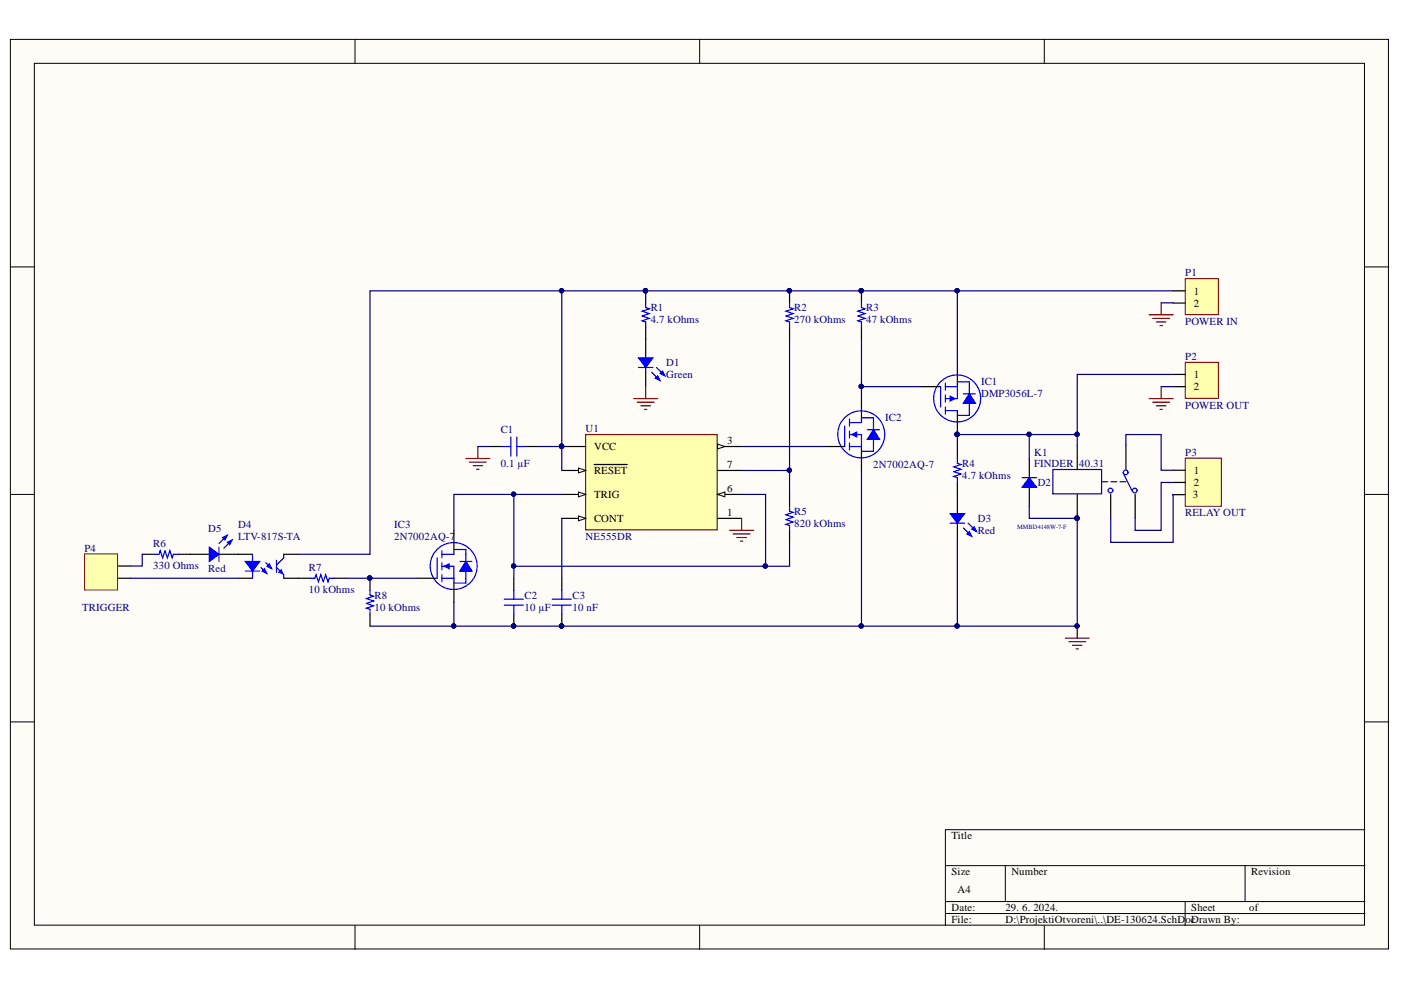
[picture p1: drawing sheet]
<svg xmlns="http://www.w3.org/2000/svg" width="297mm" height="210mm" viewBox="0 0 297 210" stroke-linecap="round" stroke-linejoin="round" font-family="sans-serif">
<defs><g id="words">
<g font-size="2.3" fill="#000080">
<text x="251.3" y="58.6">P1</text>
<text x="138" y="68.5">4.7 kOhms</text>
<text x="138" y="66">R1</text>
<text x="168.4" y="68.5">270 kOhms</text>
<text x="168.4" y="66">R2</text>
<text x="183.6" y="68.5">47 kOhms</text>
<text x="183.6" y="66">R3</text>
<text x="251.3" y="68.9">POWER IN</text>
<text x="141.3" y="77.7">D1</text>
<text x="251.3" y="76.3">P2</text>
<text x="141.3" y="80.2">Green</text>
<text x="208" y="81.6">IC1</text>
<text x="187.7" y="89.2">IC2</text>
<text x="208" y="84.1">DMP3056L-7</text>
<text x="251.3" y="86.6">POWER OUT</text>
<text x="106.2" y="91.9">C1</text>
<text x="124.2" y="91.6">U1</text>
<text x="106.2" y="99">0.1 µF</text>
<text x="185.2" y="99.2">2N7002AQ-7</text>
<text x="204" y="101.5">4.7 kOhms</text>
<text x="204" y="99">R4</text>
<text x="219.2" y="96.7">K1</text>
<text x="219.2" y="99">FINDER 40.31</text>
<text x="251.3" y="96.6">P3</text>
<text x="220" y="103">D2</text>
<text x="44.2" y="112.7">D5</text>
<text x="50.5" y="112">D4</text>
<text x="83.6" y="112">IC3</text>
<text x="168.4" y="111.7">820 kOhms</text>
<text x="168.4" y="109.2">R5</text>
<text x="207.3" y="110.7">D3</text>
<text x="207.3" y="113.2">Red</text>
<text x="251.3" y="109.4">RELAY OUT</text>
<text x="17.9" y="117">P4</text>
<text x="32.5" y="116">R6</text>
<text x="50.5" y="114.5">LTV-817S-TA</text>
<text x="83.6" y="114.5">2N7002AQ-7</text>
<text x="124.2" y="114.5">NE555DR</text>
<text x="32.5" y="120.6">330 Ohms</text>
<text x="44.2" y="121.4">Red</text>
<text x="65.5" y="125.7">10 kOhms</text>
<text x="65.5" y="121.1">R7</text>
<text x="17.4" y="129.6">TRIGGER</text>
<text x="79.4" y="129.5">10 kOhms</text>
<text x="79.4" y="126.9">R8</text>
<text x="111.2" y="129.5">10 µF</text>
<text x="111.2" y="126.9">C2</text>
<text x="121.4" y="129.5">10 nF</text>
<text x="121.4" y="126.9">C3</text>
</g>
<g font-size="2.3">
<text x="253.1" y="62.5">1</text>
<text x="253.1" y="65">2</text>
<text x="253.1" y="80.2">1</text>
<text x="253.1" y="82.7">2</text>
<text x="125.9" y="95.4">VCC</text>
<text x="154.2" y="94.1">3</text>
<text x="125.9" y="100.5">RESET</text>
<text x="154.2" y="99.2">7</text>
<text x="253.1" y="100.5">1</text>
<text x="125.9" y="105.6">TRIG</text>
<text x="154.2" y="104.4">6</text>
<text x="252.9" y="105.6">3</text>
<text x="253.1" y="103">2</text>
<text x="125.9" y="110.7">CONT</text>
<text x="154.2" y="109.4">1</text>
<text x="201.7" y="178">Title</text>
<text x="201.7" y="185.6">Size</text>
<text x="214.4" y="185.6">Number</text>
<text x="265.3" y="185.6">Revision</text>
<text x="203" y="189.4">A4</text>
<text x="201.7" y="193.2">Date:</text>
<text x="201.7" y="195.7">File:</text>
<text x="213.2" y="193.2">29. 6. 2024.</text>
<text x="213.2" y="195.7">D:\ProjektiOtvoreni\..\DE-130624.SchD</text>
<text x="251.3" y="195.7">ocDrawn By:</text>
<text x="252.6" y="193.2">Sheet</text>
<text x="264.9" y="193.2">of</text>
</g>
<text font-size="1.4" fill="#000080" x="215.7" y="112.1">MMBD4148W-7-F</text>
</g></defs>
<g fill="#fffcf8" stroke="#000" stroke-width=".21">
<path d="M2.2 8.3h292.2v192.9h-292.2z"/>
<path d="M7.3 13.4h282v182.8h-282z"/>
</g>
<g fill="none" stroke="#000" stroke-width=".21">
<path d="M75.3 8.3v5.1M148.3 8.3v5.1M221.4 8.3v5.1M2.2 56.6h5.1M289.4 56.6h5.1M2.2 104.8h5.1M289.4 104.8h5.1M2.2 153.1h5.1M289.4 153.1h5.1M289.4 175.9h-89v20.3M75.3 196.2v5.1M148.3 196.2v5.1"/>
<path d="M200.4 183.5h89M200.4 191.2h89M200.4 193.7h89M213.1 183.5v7.7M221.4 196.2v5.1M251.3 191.2v5M264 183.5v7.7"/>
</g>
<path d="M179.1 90.4v4.3M180.1 92.1h2.5v2.6h-2.5M180.1 89.6h2.5M187 94.5a5 5 0 0 0-4.2-7.4 5 5 0 0 0-4.8 7 5 5 0 0 0 8.4 1.2l.5-.7" fill="none" stroke="#00f" stroke-width=".25"/>
<path d="M175 94.7h4.1M182.6 84.5v5.1M182.6 94.7v5.1" fill="none" stroke="#000" stroke-width=".25"/>
<path d="M180.6 92.1l1-.5v1z" fill="#00f"/>
<path d="M180.6 92.1l1-.5v1zM183.9 91.1h2.6M185.2 91.1l1.3 2h-2.6zM185.2 89.6v5.1" fill="none" stroke="#00f" stroke-width=".25"/>
<path d="M185.2 91.1l1.3 2h-2.6z" fill="#00f"/>
<path d="M185.2 91.1l1.3 2h-2.6z" fill="none" stroke="#00f" stroke-width=".21"/>
<g fill="none" stroke="#00f" stroke-width=".25">
<path d="M180.1 88.8v1.6M180.1 91.4v1.5M180.1 93.9v1.5M182.6 88.6h2.6v1M185.2 94.7v1h-2.6M199.4 82v4.3M200.4 82h2.6v2.5h-2.6M200.4 87.1h2.6M200.4 81.2v1.5M200.4 83.8v1.5M200.4 86.3v1.5M203 81h2.5v7.1h-2.5"/>
<path d="M207.3 82.1a5 5 0 0 0-8.5-.5 5 5 0 0 0 3.4 7.8 5 5 0 0 0 5.5-6.4l-.3-.8"/>
</g>
<path d="M203 76.9v5.1M195.4 82h4M203 87.1v5" fill="none" stroke="#000" stroke-width=".25"/>
<circle cx="202.9" cy="92.1" r=".46" fill="#000080" stroke="#000080" stroke-width=".21"/>
<path d="M201.5 84l1 .5-1 .5z" fill="#00f"/>
<path d="M201.5 84l1 .5-1 .5zM204.3 83.5h2.5M205.5 83.5l1.3 2h-2.5z" fill="none" stroke="#00f" stroke-width=".25"/>
<path d="M205.5 83.5l1.3 2h-2.5z" fill="#00f"/>
<path d="M205.5 83.5l1.3 2h-2.5z" fill="none" stroke="#00f" stroke-width=".21"/>
<circle cx="202.9" cy="92.1" r=".46" fill="#000080" stroke="#000080" stroke-width=".21"/>
<path d="M92.7 118.3v4.3M93.7 117.5h2.5M93.7 120.1h2.5v2.5h-2.5M100.6 122.4a5 5 0 0 0-4.2-7.4 5 5 0 0 0-4.8 7 5 5 0 0 0 8.4 1.2l.5-.7" fill="none" stroke="#00f" stroke-width=".25"/>
<path d="M96.2 112.4v5.1M88.6 122.6h4.1M96.2 122.6v5.1" fill="none" stroke="#000" stroke-width=".25"/>
<path d="M94.2 120.1l1-.5v1z" fill="#00f"/>
<path d="M97.5 119h2.5M98.8 119l1.2 2.1h-2.5zM98.8 117.5v5.1M94.2 120.1l1-.5v1z" fill="none" stroke="#00f" stroke-width=".25"/>
<path d="M98.8 119l1.2 2.1h-2.5z" fill="#00f"/>
<path d="M98.8 119l1.2 2.1h-2.5z" fill="none" stroke="#00f" stroke-width=".21"/>
<g fill="none" stroke="#00f" stroke-width=".25">
<path d="M106.4 94.7h1.9M108.3 92.6v4.1M109.6 94.7h1.9M109.6 92.6v4.1M93.7 116.8v1.5M93.7 119.3v1.5M96.2 116.5h2.6v1M201.5 110.9h3M93.7 121.8v1.6M98.8 122.6v1h-2.6M106.9 127h4.1M106.9 128.3h4.1"/>
<path d="M108.9 125.1v1.9M108.9 128.3v1.9M117.1 127h4M117.1 128.3h4M119.1 125.1v1.9M119.1 128.3v1.9"/>
</g>
<path d="M103.9 94.7h2.5M111.5 94.7h2.5M203 104.8v4.1M203 110.9v4.1M108.9 122.6v2.5M108.9 130.2v2.6M119.1 122.6v2.5M119.1 130.2v2.6" fill="none" stroke="#000" stroke-width=".25"/>
<g fill="#000080" stroke="#000080" stroke-width=".21">
<circle cx="119.1" cy="132.7" r=".46"/>
<circle cx="108.9" cy="132.7" r=".46"/>
</g>
<path d="M201.5 108.9h3l-1.5 2z" fill="#00f"/>
<path d="M201.5 108.9h3l-1.5 2zM205.3 110.9l1.2 1.3" fill="none" stroke="#00f" stroke-width=".25"/>
<path d="M206 112.2l.5-.5 .5 1z" fill="#00f"/>
<path d="M204.3 111.9l1.5 1.6M206 112.2l.5-.5 .5 1z" fill="none" stroke="#00f" stroke-width=".25"/>
<path d="M205 113.2l.5-.5 .5 1z" fill="#00f"/>
<path d="M135.4 77.9h3M205 113.2l.5-.5 .5 1z" fill="none" stroke="#00f" stroke-width=".25"/>
<path d="M136.9 71.8v4.1M136.9 77.9v4.1" fill="none" stroke="#000" stroke-width=".25"/>
<path d="M135.4 75.9h3l-1.5 2z" fill="#00f"/>
<path d="M135.4 75.9h3l-1.5 2zM139.2 77.9l1.3 1.3" fill="none" stroke="#00f" stroke-width=".25"/>
<path d="M140 79.2l.5-.5 .5 1z" fill="#00f"/>
<path d="M138.2 78.9l1.5 1.6M140 79.2l.5-.5 .5 1z" fill="none" stroke="#00f" stroke-width=".25"/>
<path d="M138.9 80.2l.5-.5 .6 1z" fill="#00f"/>
<path d="M167.4 64.2v1l.8 .3-1.6 .5 1.6 .5-1.6 .5 1.6 .5-1.6 .5 .8 .3v1M182.6 64.2v1l.8 .3-1.5 .5 1.5 .5-1.5 .5 1.5 .5-1.5 .5 .7 .3v1M138.9 80.2l.5-.5 .6 1zM65.7 122.6h1.1l.2-.8 .5 1.6 .5-1.6 .5 1.6 .5-1.6 .6 1.6 .2-.8h1M78.4 125.1v1.1l.8 .2-1.5 .5 1.5 .5-1.5 .5 1.5 .5-1.5 .5 .7 .3v1" fill="none" stroke="#00f" stroke-width=".25"/>
<path d="M167.4 61.7v2.5M167.4 69.3v2.5M182.6 61.7v2.5M182.6 69.3v2.5M63.2 122.6h2.5M70.8 122.6h2.6M78.4 122.6v2.5M78.4 130.2v2.6" fill="none" stroke="#000" stroke-width=".25"/>
<g fill="#000080" stroke="#000080" stroke-width=".21">
<circle cx="167.3" cy="61.6" r=".46"/>
<circle cx="182.6" cy="61.6" r=".47"/>
<circle cx="78.4" cy="122.6" r=".46"/>
</g>
<path d="M124.2 92.1h27.8v20.2h-27.8z" fill="#ffffb0" stroke="#800000" stroke-width=".25"/>
<path d="M119.1 104.8h5.1M152.2 109.9h5" fill="none" stroke="#000" stroke-width=".25"/>
<path d="M122.7 104.3l1.5 .5-1.5 .5z" fill="#fffcf8"/>
<path d="M122.7 104.3l1.5 .5-1.5 .5z" fill="none" stroke="#000" stroke-width=".21"/>
<path d="M152.2 94.7h5" fill="none" stroke="#000" stroke-width=".25"/>
<path d="M152.2 94.2l1.5 .5-1.5 .5z" fill="#fffcf8"/>
<path d="M152.2 94.2l1.5 .5-1.5 .5z" fill="none" stroke="#000" stroke-width=".21"/>
<path d="M119.1 99.8h5.1" fill="none" stroke="#000" stroke-width=".25"/>
<path d="M122.7 99.2l1.5 .6-1.5 .5z" fill="#fffcf8"/>
<path d="M122.7 99.2l1.5 .6-1.5 .5z" fill="none" stroke="#000" stroke-width=".21"/>
<path d="M126 98.5h7M119.1 109.9h5.1" fill="none" stroke="#000" stroke-width=".25"/>
<path d="M122.7 109.4l1.5 .5-1.5 .5z" fill="#fffcf8"/>
<path d="M122.7 109.4l1.5 .5-1.5 .5z" fill="none" stroke="#000" stroke-width=".21"/>
<path d="M152.2 104.8h5" fill="none" stroke="#000" stroke-width=".25"/>
<path d="M152.2 104.8l1.5-.5v1z" fill="#fffcf8"/>
<path d="M152.2 104.8l1.5-.5v1z" fill="none" stroke="#000" stroke-width=".21"/>
<g fill="none" stroke="#000" stroke-width=".25">
<path d="M136.9 61.7v2.5M136.9 69.3v2.5M119.1 94.7h5.1M152.2 99.8h5M203 94.7v2.5M218.2 97.2v4.1M228.4 94.3v5.1M238.7 94.4v5.1M167.4 104.8v2.6M167.4 112.4v2.6M203 102.3v2.5M218.2 103.3v4.1"/>
<path d="M228.4 104.8v5.1M235.5 104.8v5.1M240.7 104.8v5.1"/>
</g>
<g fill="#000080" stroke="#000080" stroke-width=".21">
<circle cx="119.1" cy="94.6" r=".46"/>
<circle cx="228.3" cy="132.7" r=".46"/>
<circle cx="136.8" cy="61.6" r=".46"/>
<circle cx="228.3" cy="109.9" r=".46"/>
</g>
<g fill="none" stroke="#800000" stroke-width=".25">
<path d="M98.8 97.2h5.1M99.5 98h3.6M100.3 98.7h2M101.1 99.5h.5M101.3 94.7v2.5M134.4 84.5h5M135.1 85.3h3.6M135.9 86h2M136.6 86.8h.6M136.9 82v2.5M154.7 112.4h5.1M155.5 113.2h3.5"/>
<path d="M156.2 114h2.1M157 114.7h.5M157.2 109.9v2.5M225.9 135.3h5M226.6 136.1h3.6M227.4 136.8h2M228.1 137.6h.6M228.4 132.8v2.5"/>
</g>
<g fill="none" stroke="#00f" stroke-width=".25">
<path d="M136.9 64.2v1l.8 .3-1.6 .5 1.6 .5-1.6 .5 1.6 .5-1.6 .5 .8 .3v1M203 97.2v1l.7 .3-1.5 .5 1.5 .5-1.5 .5 1.5 .5-1.5 .5 .8 .3v1M167.4 107.4v1l.8 .2-1.6 .5 1.6 .6-1.6 .5 1.6 .5-1.6 .5 .8 .2v1M216.7 101.3h3.1"/>
<circle cx="235.4" cy="104" r=".5"/>
<circle cx="238.7" cy="100.1" r=".5"/>
<circle cx="240.6" cy="104" r=".5"/>
</g>
<path d="M223.2 99.5h10.4v5.2h-10.4zM233.6 102.1h1.3M235.5 102.1h1.3M237.5 102.1h1.2M238.1 100.2l1.9 3.9" fill="none" stroke="#0c0087" stroke-width=".25"/>
<path d="M218.2 101.3l1.6 2h-3.1z" fill="#00f"/>
<path d="M218.2 101.3l1.6 2h-3.1z" fill="none" stroke="#00f" stroke-width=".25"/>
<path d="M251.3 97.1h7.6v10.2h-7.6z" fill="#ffffb0" stroke="#800000" stroke-width=".21"/>
<path d="M248.7 99.7h2.6M248.6 104.9h2.6M248.7 102.3h2.6" fill="none" stroke="#000" stroke-width=".25"/>
<path d="M251.3 59.1h7v7.6h-7z" fill="#ffffb0" stroke="#800000" stroke-width=".21"/>
<path d="M248.7 61.7h2.6M248.7 64.3h2.6" fill="none" stroke="#000" stroke-width=".25"/>
<path d="M17.9 117.4h7v7.7h-7z" fill="#ffffb0" stroke="#800000" stroke-width=".21"/>
<path d="M50.5 117.5h3M25.1 122.6h2.5M25.1 120h2.5M50.5 122.6h3" fill="none" stroke="#000" stroke-width=".25"/>
<path d="M243.6 66.7h5.1M244.4 67.5h3.6M245.2 68.3h2M245.9 69h.5M246.2 64.2v2.5" fill="none" stroke="#800000" stroke-width=".25"/>
<path d="M53.5 117.5v1.5M52 121.1h3.1M53.5 121.1v1.5" fill="none" stroke="#00f" stroke-width=".25"/>
<path d="M52 119h3.1l-1.6 2.1z" fill="#00f"/>
<path d="M52 119h3.1l-1.6 2.1zM56.3 119.3l.8 .8" fill="none" stroke="#00f" stroke-width=".25"/>
<path d="M56.6 120.1l.5-.5 .5 1z" fill="#00f"/>
<path d="M55.3 120.3l1 1M56.6 120.1l.5-.5 .5 1z" fill="none" stroke="#00f" stroke-width=".25"/>
<path d="M55.6 121.1l.5-.5 .5 1z" fill="#00f"/>
<path d="M58.6 118.8v2.5M55.6 121.1l.5-.5 .5 1zM58.6 120.3l1.5 1.5v.8" fill="none" stroke="#00f" stroke-width=".25"/>
<path d="M59.1 121.3l.5-.5 .3 .8z" fill="#00f"/>
<path d="M32.7 117.5h1l.3-.7 .5 1.5 .5-1.5 .5 1.5 .5-1.5 .5 1.5 .3-.8h1M60.1 117.5v.8l-1.5 1.5M59.1 121.3l.5-.5 .3 .8z" fill="none" stroke="#00f" stroke-width=".25"/>
<path d="M30.2 117.5h2.5M37.8 117.5h2.5M60.1 117.5h3.1M60.1 122.6h3.1" fill="none" stroke="#000" stroke-width=".25"/>
<path d="M251.3 76.8h7v7.7h-7z" fill="#ffffb0" stroke="#800000" stroke-width=".21"/>
<path d="M248.7 79.4h2.6M248.7 82h2.6M40.3 117.5h4.1M46.4 117.5h4.1" fill="none" stroke="#000" stroke-width=".25"/>
<path d="M243.6 84.5h5.1M244.4 85.3h3.6M245.2 86h2M245.9 86.8h.5M246.2 82v2.5" fill="none" stroke="#800000" stroke-width=".25"/>
<path d="M46.4 116v3" fill="none" stroke="#00f" stroke-width=".25"/>
<path d="M44.4 116l2 1.5-2 1.5z" fill="#00f"/>
<path d="M44.4 116l2 1.5-2 1.5zM47.7 114l-1.3 1.2" fill="none" stroke="#00f" stroke-width=".25"/>
<path d="M47.2 114l1-.5-.5 1z" fill="#00f"/>
<path d="M47.2 114l1-.5-.5 1zM49 114.7l-1.6 1.6" fill="none" stroke="#00f" stroke-width=".25"/>
<path d="M48.2 115l1-.5-.5 1z" fill="#00f"/>
<path d="M48.2 115l1-.5-.5 1z" fill="none" stroke="#00f" stroke-width=".25"/>
<g fill="none" stroke="#000080" stroke-width=".25">
<path d="M119.1 61.7h-40.7v55.8h-15.2M167.4 71.8v28M182.6 71.8v12.7M203 76.9v-15.2h-83.9v33M203 61.7h45.7M246.2 64.2l2.5 .1M248.7 79.4h-20.3v12.7M101.3 94.7h2.6M114 94.7h5.1M119.1 94.7v5.1M157.2 99.8h10.2v5M157.2 94.7h17.8"/>
<path d="M182.6 99.8v33h-86.4v-5.1M182.6 82h12.8M218.2 92.1v5.1M228.4 94.3v-2.2h-25.4v2.6M238.7 94.4v-2.3h7.5v7.6h2.5M246.2 82h2.5M30.2 117.5v2.5h-2.6M108.9 104.8h-12.7v7.6M119.1 104.8h-10.2v15.3h53.4v-15.3h-5.1M119.1 109.9v12.7M167.4 115v5.1h-5.1M203 115v17.8h-20.4"/>
<path d="M218.2 107.4v2.5h10.2v22.9h-25.4M248.6 104.9l.1 10.1h-13.2v-5.1M248.7 102.3h-2.5v10.1h-5.5v-2.5M27.6 122.6h22.9M73.4 122.6h15.2M78.4 132.8h17.8M108.9 120.1v2.5"/>
</g>
<g fill="#000080" stroke="#000080" stroke-width=".21">
<circle cx="119.1" cy="94.6" r=".46"/>
<circle cx="108.9" cy="104.8" r=".46"/>
<circle cx="78.4" cy="122.6" r=".46"/>
<circle cx="108.9" cy="120" r=".46"/>
<circle cx="162.3" cy="120" r=".46"/>
<circle cx="167.3" cy="99.7" r=".46"/>
<circle cx="202.9" cy="92.1" r=".46"/>
<circle cx="182.6" cy="81.9" r=".46"/>
<circle cx="202.9" cy="61.6" r=".47"/>
<circle cx="182.6" cy="61.6" r=".47"/>
<circle cx="167.3" cy="61.6" r=".46"/>
<circle cx="136.8" cy="61.6" r=".46"/>
<circle cx="119.1" cy="61.6" r=".46"/>
<circle cx="119.1" cy="132.7" r=".46"/>
<circle cx="182.6" cy="132.7" r=".47"/>
<circle cx="202.9" cy="132.7" r=".47"/>
<circle cx="228.3" cy="109.9" r=".46"/>
<circle cx="228.3" cy="132.7" r=".46"/>
<circle cx="218.2" cy="92.1" r=".46"/>
<circle cx="228.3" cy="92.1" r=".46"/>
<circle cx="108.9" cy="132.7" r=".46"/>
<circle cx="96.2" cy="132.7" r=".46"/>
</g>
<use href="#words"/>
</svg>
